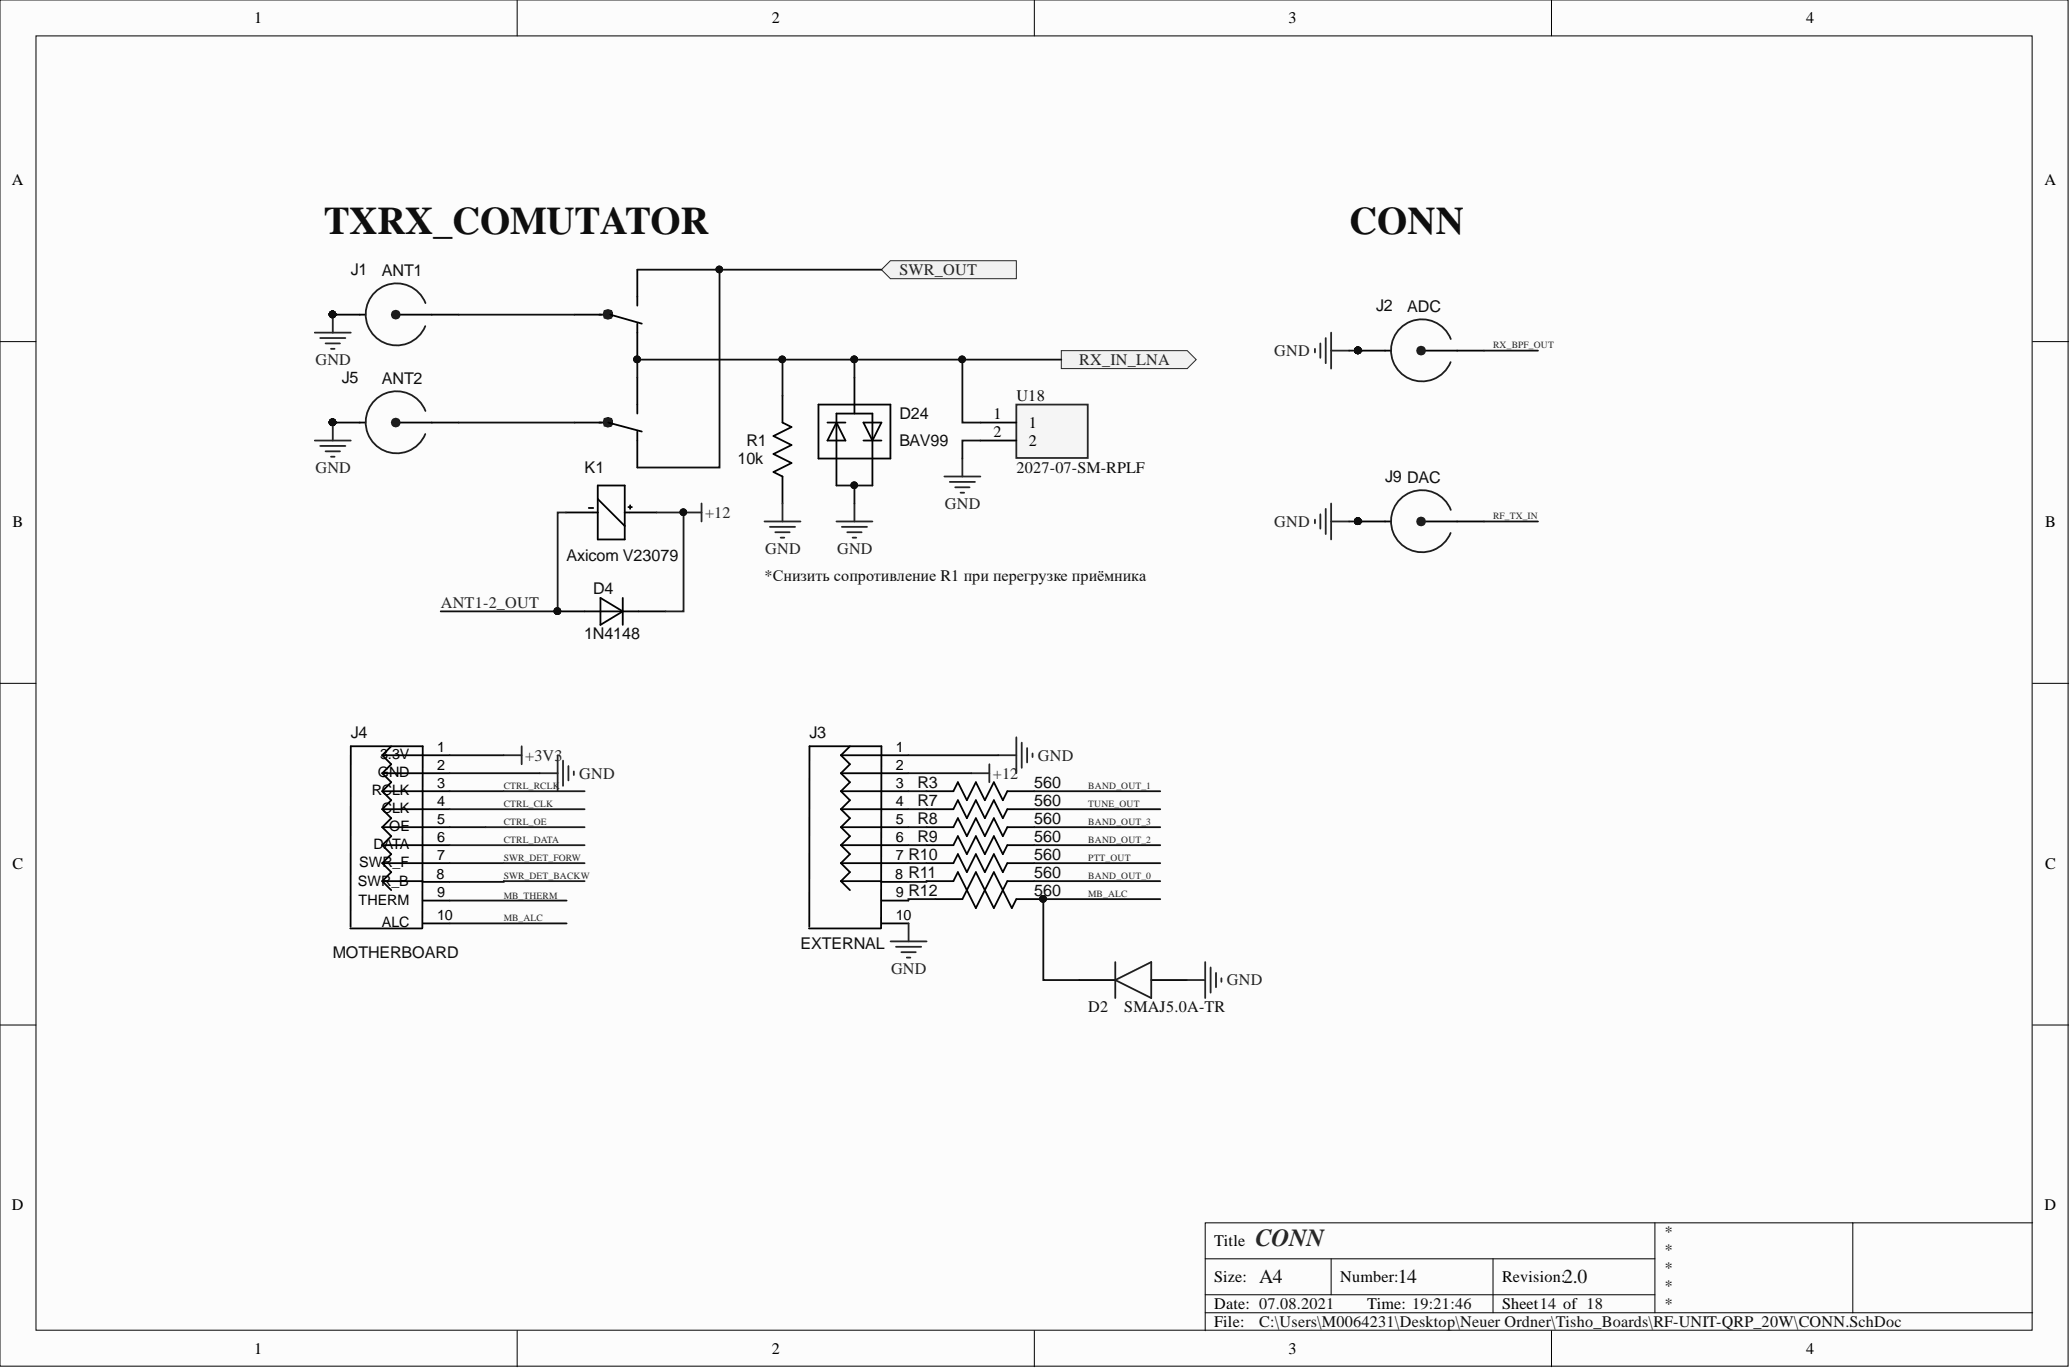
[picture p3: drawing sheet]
<svg xmlns="http://www.w3.org/2000/svg" width="292mm" height="193mm" viewBox="0 0 292 193" stroke-linecap="round" stroke-linejoin="round" font-family="sans-serif">
<defs><g id="words">
<g font-size="5.5" fill="#0e0e0e">
<text x="45.7" y="33.1">TXRX_COMUTATOR</text>
<text x="190.4" y="33.1">CONN</text>
</g>
<text font-size="3.5" fill="#262626" x="177.2" y="175.8">CONN</text>
<g font-size="2.8" fill="#0e0e0e">
<text x="177.7" y="181">A4</text>
<text x="197.2" y="181">14</text>
<text x="220.6" y="181">2.0</text>
</g>
<g font-size="2.3">
<text x="35.9" y="3.3">1</text>
<text x="108.9" y="3.3">2</text>
<text x="181.8" y="3.3">3</text>
<text x="254.8" y="3.3">4</text>
<text x="1.7" y="26.1">A</text>
<text x="288.5" y="26.1">A</text>
<text x="140.2" y="59.1">1</text>
<text x="140.2" y="61.6">2</text>
<text x="145.2" y="60.4">1</text>
<text x="145.2" y="62.9">2</text>
<text x="1.8" y="74.3">B</text>
<text x="288.6" y="74.3">B</text>
<text x="1.8" y="122.5">C</text>
<text x="288.6" y="122.5">C</text>
<text x="1.7" y="170.7">D</text>
<text x="288.5" y="170.7">D</text>
<text x="171.3" y="175.8">Title</text>
<text x="171.3" y="180.9">Size:</text>
<text x="171.3" y="184.7">Date: 07.08.2021</text>
<text x="189.1" y="180.9">Number:</text>
<text x="192.9" y="184.7">Time: 19:21:46</text>
<text x="212" y="180.9">Revision:</text>
<text x="212" y="184.7">Sheet14 of 18</text>
<text x="35.9" y="191">1</text>
<text x="108.9" y="191">2</text>
<text x="171.3" y="187.2">File:</text>
<text x="181.8" y="191">3</text>
<text x="254.8" y="191">4</text>
</g>
<g font-size="2.3" fill="#0e0e0e">
<text x="49.5" y="38.8">J1</text>
<text x="53.9" y="38.9">ANT1</text>
<text x="194.2" y="43.9">J2</text>
<text x="198.6" y="44">ADC</text>
<text x="48.2" y="54">J5</text>
<text x="53.9" y="54.1">ANT2</text>
<text x="126.9" y="59.1">D24</text>
<text x="143.4" y="56.6">U18</text>
<text x="104.1" y="65.4">10k</text>
<text x="105.3" y="62.9">R1</text>
<text x="126.9" y="62.9">BAV99</text>
<text x="82.5" y="66.7">K1</text>
<text x="143.4" y="66.7">2027-07-SM-RPLF</text>
<text x="195.5" y="68">J9 DAC</text>
<text x="80" y="79.1">Axicom V23079</text>
<text x="83.7" y="83.8">D4</text>
<text x="107.9" y="81.9">*Снизить сопротивление R1 при перегрузке приёмника</text>
<text x="82.4" y="90.1">1N4148</text>
<text x="49.5" y="104.1">J4</text>
<text x="114.2" y="104.1">J3</text>
<text x="129.5" y="111.1">R3</text>
<text x="129.5" y="113.6">R7</text>
<text x="146" y="111.1">560</text>
<text x="146" y="113.6">560</text>
<text x="129.5" y="116.2">R8</text>
<text x="129.5" y="118.7">R9</text>
<text x="146" y="116.2">560</text>
<text x="146" y="118.7">560</text>
<text x="146" y="121.3">560</text>
<text x="146" y="123.8">560</text>
<text x="146" y="126.3">560</text>
<text x="47" y="135.2">MOTHERBOARD</text>
<text x="113" y="133.9">EXTERNAL</text>
<text x="153.6" y="142.8">D2</text>
<text x="158.6" y="142.8">SMAJ5.0A-TR</text>
<text x="234.8" y="174.5">*</text>
<text x="234.8" y="177.1">*</text>
<text x="234.8" y="179.6">*</text>
<text x="234.8" y="182.1">*</text>
<text x="234.8" y="184.7">*</text>
<text x="177.7" y="187.2">C:\Users\M0064231\Desktop\Neuer Ordner\Tisho_Boards\RF-UNIT-QRP_20W\CONN.SchDoc</text>
</g>
<g font-size="2.3" fill="#262626">
<text x="126.9" y="38.8">SWR_OUT</text>
<text x="44.5" y="51.5">GND</text>
<text x="152.3" y="51.5">RX_IN_LNA</text>
<text x="179.8" y="50.2">GND</text>
<text x="44.5" y="66.7">GND</text>
<text x="133.3" y="71.8">GND</text>
<text x="99.5" y="73.1">+12</text>
<text x="179.8" y="74.3">GND</text>
<text x="108" y="78.1">GND</text>
<text x="118.1" y="78.1">GND</text>
<text x="62.2" y="85.7">ANT1-2_OUT</text>
<text x="74.1" y="107.3">+3V3</text>
<text x="146.5" y="107.3">GND</text>
<text x="81.7" y="109.8">GND</text>
<text x="140.1" y="109.8">+12</text>
<text x="125.7" y="137.4">GND</text>
<text x="173.1" y="139">GND</text>
</g>
<g font-size="2">
<text x="53.6" y="107.1">3.3V</text>
<text x="61.7" y="106.1">1</text>
<text x="126.4" y="106.1">1</text>
<text x="52.5" y="112.2">RCLK</text>
<text x="53.3" y="109.7">GND</text>
<text x="61.7" y="113.7">4</text>
<text x="61.7" y="111.2">3</text>
<text x="61.7" y="108.7">2</text>
<text x="126.4" y="113.7">4</text>
<text x="126.4" y="111.2">3</text>
<text x="126.4" y="108.7">2</text>
<text x="52.7" y="119.8">DATA</text>
<text x="53.9" y="114.7">CLK</text>
<text x="54.9" y="117.3">OE</text>
<text x="61.7" y="118.8">6</text>
<text x="61.7" y="116.3">5</text>
<text x="126.4" y="118.8">6</text>
<text x="126.4" y="116.3">5</text>
<text x="50.5" y="125">SWR_B</text>
<text x="50.7" y="122.3">SWR_F</text>
<text x="61.6" y="124">8</text>
<text x="61.7" y="121.3">7</text>
<text x="126.3" y="124">8 R11</text>
<text x="126.4" y="121.3">7 R10</text>
<text x="50.6" y="127.6">THERM</text>
<text x="53.9" y="130.8">ALC</text>
<text x="61.7" y="126.6">9</text>
<text x="61.7" y="129.8">10</text>
<text x="126.4" y="126.6">9 R12</text>
<text x="126.4" y="129.8">10</text>
</g>
<g font-size="1.4" fill="#262626">
<text x="210.7" y="49.1">RX_BPF_OUT</text>
<text x="210.7" y="73.2">RF_TX_IN</text>
<text x="71.1" y="111.3">CTRL_RCLK</text>
<text x="71.1" y="113.8">CTRL_CLK</text>
<text x="153.6" y="113.8">TUNE_OUT</text>
<text x="153.6" y="111.3">BAND_OUT_1</text>
<text x="71.1" y="116.3">CTRL_OE</text>
<text x="71.1" y="118.9">CTRL_DATA</text>
<text x="153.6" y="118.9">BAND_OUT_2</text>
<text x="153.6" y="116.3">BAND_OUT_3</text>
<text x="71.1" y="121.4">SWR_DET_FORW</text>
<text x="71.1" y="124">SWR_DET_BACKW</text>
<text x="153.6" y="124">BAND_OUT_0</text>
<text x="153.6" y="121.4">PTT_OUT</text>
<text x="71.1" y="126.7">MB_THERM</text>
<text x="71.1" y="130">MB_ALC</text>
<text x="153.6" y="126.5">MB_ALC</text>
</g>
</g></defs>
<g fill="#fcfcfc" stroke="#000" stroke-width=".14">
<path d="M0 0h291.8v192.7h-291.8z"/>
<path d="M5.1 5.1h281.7v182.5h-281.7z"/>
</g>
<g fill="none" stroke="#000" stroke-width=".14">
<path d="M73 0v5.1M146 0v5.1M218.9 0v5.1M0 48.2h5.1M286.8 48.2h5.1M0 96.4h5.1M286.8 96.4h5.1M0 144.6h5.1M286.8 144.6h5.1M170.1 177.6h63.4M187.8 177.6v5M210.7 177.6v7.6"/>
<path d="M233.5 172.5v12.7M261.4 172.5h-91.3v15.2M286.8 172.5h-25.4v12.7M73 187.7v5.1M146 187.7v5.1M170.1 185.2h116.7M170.1 182.6h63.4M218.9 187.7v5.1"/>
</g>
<g fill="none" stroke="#000" stroke-width=".25">
<path d="M50.7 44.4h.9M56.1 44.4h4.8M53.9 119.2l1.3 1.3-1.3 1.3M53.9 119.2h9.6M53.9 116.7l1.3 1.3-1.3 1.2M53.9 116.7h9.6M53.9 114.1l1.3 1.3-1.3 1.3M53.9 114.1h9.6M53.9 111.6l1.3 1.3-1.3 1.2M53.9 111.6h9.6M53.9 109.1l1.3 1.2-1.3 1.3M53.9 109.1h9.6"/>
<path d="M53.9 106.5l1.3 1.3-1.3 1.3M53.9 106.5h9.6M55.2 105.3l-1.3 1.2M49.4 131h10.2M49.5 130.7v-25.4h10.2l-.1 25.6M53.9 124.3h5.8M53.9 124.3l1.3 1.3M53.9 121.8l1.3 1.2-1.3 1.3M53.9 121.8h9.6M59.6 124.4h3.8M59.7 127h3.8M59.7 130.3h3.8"/>
</g>
<g fill="none" stroke="#262626" stroke-width=".25">
<path d="M185.6 49.2v.5M186.3 48.4v2.1M187.1 47.7v3.5M187.8 46.9v5.1M187.8 49.5h2.6M185.6 73.3v.5M186.3 72.5v2.1M187.1 71.8v3.5M187.8 71v5.1M187.8 73.6h2.6M71.1 106.5h2.5M73.6 105.3v2.5"/>
<path d="M76.2 109.1h2.5M78.7 106.5v5.1M79.5 107.3v3.5M80.2 108.1v2M81 108.8v.5"/>
</g>
<circle cx="55.9" cy="44.4" r=".55" fill="#1c1c1c"/>
<g fill="none" stroke="#1c1c1c" stroke-width=".25">
<path d="M60 42.8a4.4 4.4 0 0 0-6.6-1.9 4.4 4.4 0 0 0-.1 6.9 4.4 4.4 0 0 0 6.7-1.8"/>
<circle cx="55.8" cy="44.4" r=".56"/>
</g>
<path d="M47 44.4h3.8M60.9 44.4h3.8M115.5 57.1h10.1v7.6h-10.1zM116.8 59.6h2.5M118 59.6l1.3 2.5h-2.5zM120.6 53.3v5M121.8 59.6h2.6l-1.3 2.5zM118 68.5v-10.2h5.1v10.2M121.8 62.1h2.6" fill="none" stroke="#000" stroke-width=".25"/>
<circle cx="46.9" cy="44.3" r=".47" fill="#0e0e0e" stroke="#0e0e0e" stroke-width=".14"/>
<path d="M44.4 46.9h5.1M45.2 47.7h3.5M45.9 48.4h2.1M46.7 49.2h.5M47 44.4v2.5M118 73.6h5.1M118.8 74.3h3.5M119.6 75.1h2M120.3 75.8h.5M120.6 71v2.6" fill="none" stroke="#262626" stroke-width=".25"/>
<g fill="#f0f0f0" stroke="#262626" stroke-width=".14">
<path d="M149.8 49.5h17.7l1.3 1.2-1.3 1.3h-17.7z" fill-rule="evenodd"/>
<path d="M124.4 38l1.2-1.2h17.8v2.5h-17.8z" fill-rule="evenodd"/>
</g>
<path d="M195.4 49.5h.8M200.8 49.5h4.8" fill="none" stroke="#000" stroke-width=".25"/>
<circle cx="200.5" cy="49.5" r=".55" fill="#1c1c1c"/>
<g fill="none" stroke="#1c1c1c" stroke-width=".25">
<path d="M204.7 47.8a4.4 4.4 0 0 0-6.7-1.9 4.4 4.4 0 0 0 0 7 4.4 4.4 0 0 0 6.7-1.8"/>
<circle cx="200.5" cy="49.5" r=".56"/>
</g>
<path d="M191.6 49.5h3.9M205.6 49.5h3.8M195.4 73.6h.8M200.8 73.6h4.8" fill="none" stroke="#000" stroke-width=".25"/>
<circle cx="191.6" cy="49.4" r=".47" fill="#0e0e0e" stroke="#0e0e0e" stroke-width=".14"/>
<circle cx="200.5" cy="73.6" r=".55" fill="#1c1c1c"/>
<g fill="none" stroke="#1c1c1c" stroke-width=".25">
<path d="M204.7 71.9a4.4 4.4 0 0 0-6.7-1.9 4.4 4.4 0 0 0 0 7 4.4 4.4 0 0 0 6.7-1.8"/>
<circle cx="200.5" cy="73.6" r=".56"/>
</g>
<g fill="none" stroke="#000" stroke-width=".25">
<path d="M50.7 59.6h.9M56.1 59.6h4.8M191.6 73.6h3.9M205.6 73.6h3.8M118.7 119.2l1.2 1.3-1.2 1.3M118.7 119.2h9.5M118.7 116.7l1.2 1.3-1.2 1.2M118.7 116.7h9.5M118.7 114.1l1.2 1.3-1.2 1.3M118.7 114.1h9.5M118.7 111.6l1.2 1.3-1.2 1.2M118.7 111.6h9.5"/>
<path d="M118.7 109.1l1.2 1.2-1.2 1.3M118.7 109.1h9.5M118.7 106.5l1.2 1.3-1.2 1.3M118.7 106.5h9.5M119.9 105.3l-1.2 1.2M114.1 131h10.2M114.2 130.7v-25.4h10.2l-.1 25.6M118.7 124.3h5.7M118.7 124.3l1.2 1.3M118.7 121.8l1.2 1.2-1.2 1.3M118.7 121.8h9.5M124.3 124.4h3.8"/>
<path d="M124.4 127h3.8M124.4 130.3h3.8"/>
</g>
<circle cx="191.6" cy="73.5" r=".47" fill="#0e0e0e" stroke="#0e0e0e" stroke-width=".14"/>
<path d="M137.1 109.1h2.5M139.6 107.8v2.5M140.9 106.5h2.5M143.4 104v5.1M144.2 104.8v3.5M144.9 105.5v2.1M145.7 106.3v.5" fill="none" stroke="#262626" stroke-width=".25"/>
<circle cx="55.9" cy="59.6" r=".55" fill="#1c1c1c"/>
<g fill="none" stroke="#1c1c1c" stroke-width=".25">
<path d="M60 58a4.4 4.4 0 0 0-6.6-1.9 4.4 4.4 0 0 0-.1 6.9 4.4 4.4 0 0 0 6.7-1.8M157.4 138.2l5.1-2.5v5.1zM157.4 135.7v5.1"/>
<circle cx="55.8" cy="59.6" r=".56"/>
</g>
<g fill="none" stroke="#000" stroke-width=".25">
<path d="M89.9 38v5.1M47 59.6h3.8M60.9 59.6h3.8M81 59.6h4.8l4.8 1.3M81 44.4h4.8M86.1 44.4l4.5 1.3M89.9 45.7v5M89.9 53.3v5M110.4 55.8v3.8l1.3 .6-2.6 1.3 2.6 1.3-2.6 1.2 2.6 1.3-2.6 1.3 1.3 .6v3.8M79.9 72.3h3.8M83.1 71.7h.6M83.7 72.3h.6"/>
<path d="M84.3 68.5h3.9v7.6h-3.9zM84.3 70.4l3.9 3.8M88.2 72.3h.6M88.7 71.5h.5M88.8 72.3h3.8M88.9 71.3v.5M89.9 60.9v5M78.7 86.2h15.2M84.7 84.3l3.2 1.9-3.2 1.9zM87.9 84.3v3.8M130.7 111.6h3.8l.7-1.3 1.2 2.6 1.3-2.6 1.3 2.6 1.2-2.6 1.3 2.6 .6-1.3h3.9M130.7 116.7h3.8l.7-1.3 1.2 2.6 1.3-2.6 1.3 2.6 1.2-2.6 1.3 2.6 .6-1.3h3.9"/>
<path d="M130.7 114.1h3.8l.7-1.2 1.2 2.5 1.3-2.5 1.3 2.5 1.2-2.5 1.3 2.5 .6-1.3h3.9M130.7 119.2h3.8l.7-1.2 1.2 2.5 1.3-2.5 1.3 2.5 1.2-2.5 1.3 2.5 .6-1.3h3.9M130.7 121.8h3.8l.7-1.3 1.2 2.5 1.3-2.5 1.3 2.5 1.2-2.5 1.3 2.5 .6-1.2h3.9M130.7 124.3h3.8l.7-1.3 2.5 5.1 2.5-5.1 2.6 5.1 .6-1.3h3.8M146 124.3h-3.9l-1.9 3.8-2.5-5.1-1.9 3.8h-3.8M152.3 138.2h5.1M162.5 138.2h5"/>
</g>
<g fill="#0e0e0e" stroke="#0e0e0e" stroke-width=".14">
<circle cx="46.9" cy="59.6" r=".47"/>
<circle cx="147.2" cy="126.8" r=".47"/>
<circle cx="78.7" cy="86.2" r=".47"/>
<circle cx="96.4" cy="72.3" r=".47"/>
<circle cx="89.9" cy="50.7" r=".47"/>
</g>
<g fill="none" stroke="#262626" stroke-width=".25">
<path d="M47 59.6v2.5M44.4 62.1h5.1M45.2 62.9h3.5M45.9 63.7h2.1M46.7 64.4h.5M96.5 72.3h2.5M99 71v2.6M107.9 73.6h5.1M108.6 74.3h3.6M109.4 75.1h2M110.2 75.8h.5M110.4 71v2.6"/>
<path d="M125.7 132.8h5.1M126.4 133.6h3.6M127.2 134.3h2M128 135.1h.5M128.2 130.3v2.5M167.5 138.2h2.6M170.1 135.7v5.1M170.8 136.5v3.5M171.6 137.2v2.1M172.4 138v.5"/>
</g>
<g fill="none" stroke="#1c1c1c" stroke-width="1.3">
<circle cx="85.8" cy="59.6" r=".09"/>
<circle cx="85.8" cy="44.3" r=".09"/>
</g>
<path d="M143.4 57.1h10.1v7.5h-10.1z" fill="#f5f5f5" stroke="#262626" stroke-width=".25"/>
<path d="M138.3 59.6h5.1M138.3 62.1h5.1" fill="none" stroke="#000" stroke-width=".25"/>
<g fill="none" stroke="#0e0e0e" stroke-width=".25">
<path d="M89.9 38h11.6M124.4 38h-22.9v27.9h-11.6M64.7 59.6h16.3M64.7 44.4h16.3M110.4 50.7v5.1M120.6 50.7h29.2M120.6 50.7h-30.7v2.6M120.6 50.7v2.6M135.8 50.7v8.9h2.5M190.4 49.5h1.2M209.4 49.5h7.6M118 68.5h5.1"/>
<path d="M120.6 68.5v2.5M138.3 62.1h-2.5v2.6M190.4 73.6h1.2M209.4 73.6h7.6M62.2 86.2h16.5M63.5 106.5h7.6M63.5 109.1h12.7M63.5 111.6h7.6M63.5 116.7h5M128.2 106.5h12.7M128.2 109.1h8.9M128.2 111.6h2.5"/>
<path d="M128.2 116.7h2.5M128.2 114.1h2.5M128.2 119.2h2.5M146 111.6h17.7M146 116.7h17.7M146 114.1h17.7M146 119.2h17.7M63.5 121.8h7.6M63.5 127h16.5M63.5 130.3h16.5M71.1 124.3v.1h-7.7M128.2 121.8h2.5"/>
<path d="M130.7 124.3v.1h-2.6M132 126.8h-3.8v.2M146 121.8h17.7M146 124.3h17.7M163.7 126.8h-16.5v11.4h5.1"/>
</g>
<path d="M79.9 72.3h-1.2v13.9M92.6 72.3h3.9v13.9h-2.6M63.5 114.1h19M63.5 119.2h19M68.5 116.7h14M71.1 111.6h11.4M71.1 121.8h11.4M71.1 124.3h11.4" fill="none" stroke="#1c1c1c" stroke-width=".25"/>
<g fill="#0e0e0e" stroke="#0e0e0e" stroke-width=".14">
<circle cx="191.6" cy="49.4" r=".47"/>
<circle cx="191.6" cy="73.5" r=".47"/>
<circle cx="120.5" cy="68.4" r=".47"/>
<circle cx="147.2" cy="126.8" r=".47"/>
<circle cx="78.7" cy="86.2" r=".47"/>
<circle cx="96.4" cy="72.3" r=".47"/>
<circle cx="101.5" cy="38" r=".47"/>
<circle cx="120.5" cy="50.7" r=".47"/>
<circle cx="135.8" cy="50.7" r=".47"/>
<circle cx="110.4" cy="50.7" r=".47"/>
<circle cx="89.9" cy="50.7" r=".47"/>
</g>
<path d="M133.3 67.2h5M134 68h3.6M134.8 68.7h2M135.5 69.5h.6M135.8 64.7v2.5" fill="none" stroke="#262626" stroke-width=".25"/>
<use href="#words"/>
</svg>
